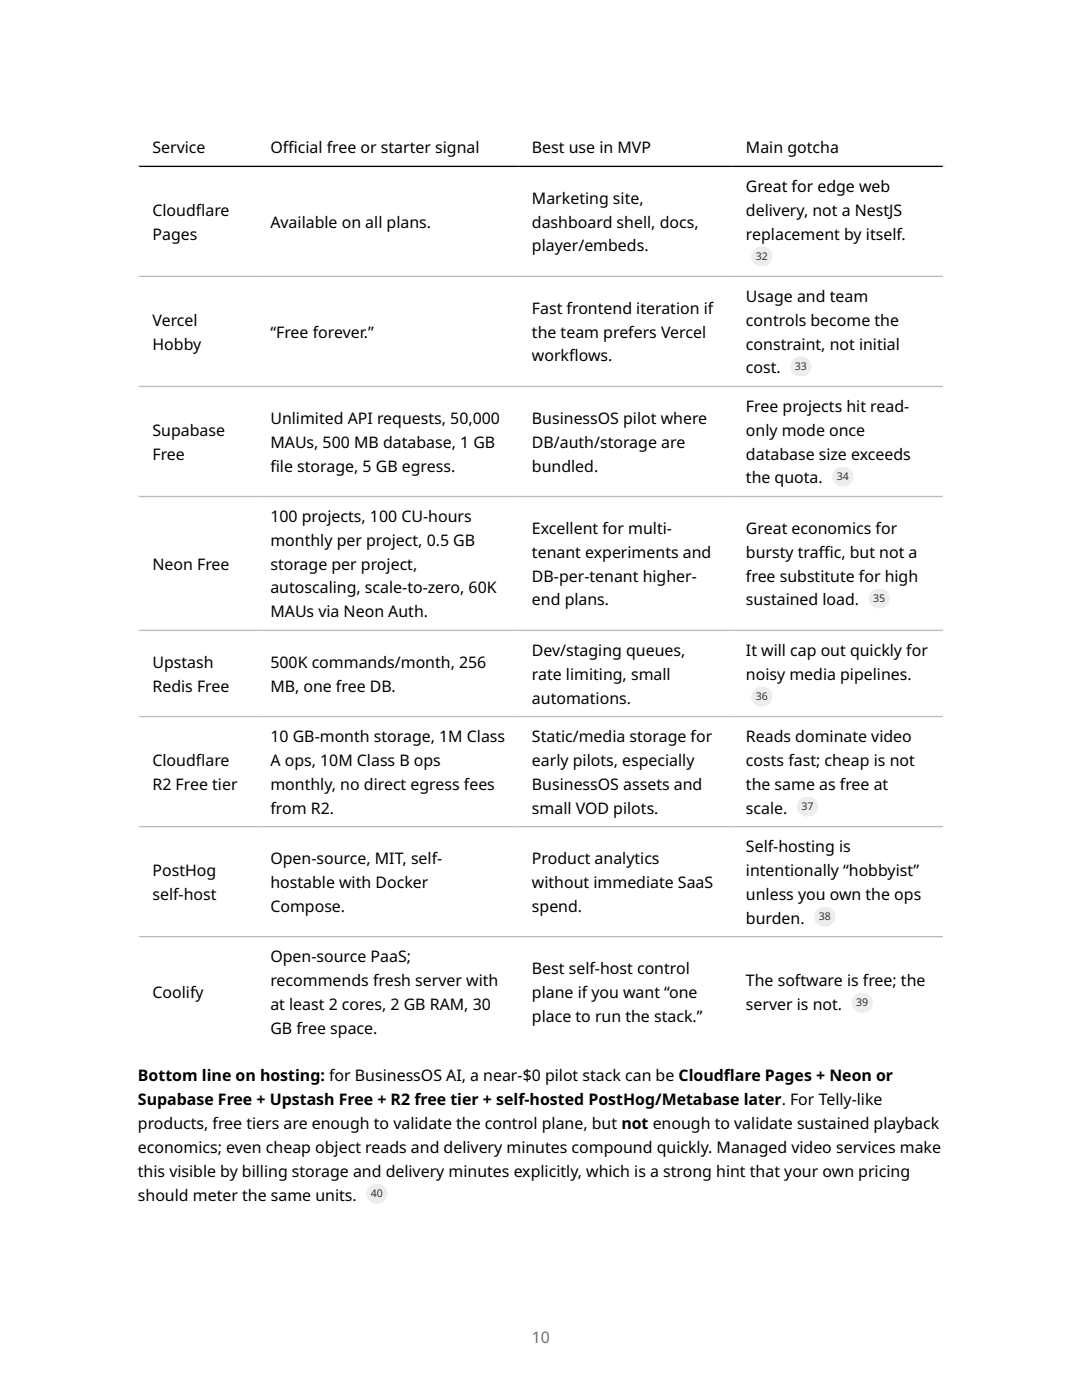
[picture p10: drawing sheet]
<svg xmlns="http://www.w3.org/2000/svg" width="216mm" height="279mm" viewBox="0 0 216 279" stroke-linecap="round" stroke-linejoin="round" font-family="sans-serif">
<defs><g id="words">
<g font-size="3.2">
<text x="30.4" y="30.6">Service</text>
<text x="54" y="30.6">Of</text>
<text x="56.4" y="30.6">f</text>
<text x="56.4" y="30.6">icial free or starter signal</text>
<text x="106.1" y="30.6">Best use in MVP</text>
<text x="148.8" y="30.6">Main gotcha</text>
<text x="106.1" y="40.7">Marketing site,</text>
<text x="148.8" y="38.3">Great for edge web</text>
<text x="30.4" y="43">Cloudf</text>
<text x="30.4" y="47.8">Pages</text>
<text x="39.1" y="43">lare</text>
<text x="54" y="45.4">Available on all plans.</text>
<text x="106.1" y="45.4">dashboard shell, docs,</text>
<text x="148.8" y="43">delivery, not a NestJS</text>
<text x="148.8" y="47.8">replacement by itself.</text>
<text x="106.1" y="50.2">player/embeds.</text>
<text x="30.4" y="65">Vercel</text>
<text x="106.1" y="62.6">Fast frontend iteration if</text>
<text x="148.8" y="60.2">Usage and team</text>
<text x="148.8" y="65">controls become the</text>
<text x="30.4" y="69.8">Hobby</text>
<text x="54" y="67.4">“Free forever.”</text>
<text x="106.1" y="67.4">the team prefers Vercel</text>
<text x="148.8" y="69.8">constraint, not initial</text>
<text x="106.1" y="72.1">workf</text>
<text x="113.6" y="72.1">lows.</text>
<text x="148.8" y="74.5">cost.</text>
<text x="148.8" y="82.2">Free projects hit read-</text>
<text x="30.4" y="87">Supabase</text>
<text x="54" y="84.6">Unlimited API requests, 50,000</text>
<text x="54" y="89.3">MAUs, 500 MB database, 1 GB</text>
<text x="106.1" y="84.6">BusinessOS pilot where</text>
<text x="106.1" y="89.3">DB/auth/storage are</text>
<text x="148.8" y="87">only mode once</text>
<text x="30.4" y="91.7">Free</text>
<text x="54" y="94.1">f</text>
<text x="54" y="94.1">ile storage, 5 GB egress.</text>
<text x="106.1" y="94.1">bundled.</text>
<text x="148.8" y="91.7">database size exceeds</text>
<text x="148.8" y="96.5">the quota.</text>
<text x="54" y="104.2">100 projects, 100 CU-hours</text>
<text x="106.1" y="106.5">Excellent for multi-</text>
<text x="148.8" y="106.5">Great economics for</text>
<text x="30.4" y="113.7">Neon Free</text>
<text x="54" y="108.9">monthly per project, 0.5 GB</text>
<text x="54" y="113.7">storage per project,</text>
<text x="106.1" y="111.3">tenant experiments and</text>
<text x="148.8" y="111.3">bursty traf</text>
<text x="163.4" y="111.3">f</text>
<text x="163.4" y="111.3">ic, but not a</text>
<text x="54" y="118.4">autoscaling, scale-to-zero, 60K</text>
<text x="106.1" y="116.1">DB-per-tenant higher-</text>
<text x="148.8" y="116.1">free substitute for high</text>
<text x="54" y="123.2">MAUs via Neon Auth.</text>
<text x="106.1" y="120.8">end plans.</text>
<text x="148.8" y="120.8">sustained load.</text>
<text x="106.1" y="130.9">Dev/staging queues,</text>
<text x="148.8" y="130.9">It will cap out quickly for</text>
<text x="30.4" y="133.3">Upstash</text>
<text x="54" y="133.3">500K commands/month, 256</text>
<text x="106.1" y="135.6">rate limiting, small</text>
<text x="148.8" y="135.6">noisy media pipelines.</text>
<text x="30.4" y="138">Redis Free</text>
<text x="54" y="138">MB, one free DB.</text>
<text x="106.1" y="140.4">automations.</text>
<text x="54" y="148.1">10 GB-month storage, 1M Class</text>
<text x="106.1" y="148.1">Static/media storage for</text>
<text x="148.8" y="148.1">Reads dominate video</text>
<text x="30.4" y="152.8">Cloudf</text>
<text x="39.1" y="152.8">lare</text>
<text x="54" y="152.8">A ops, 10M Class B ops</text>
<text x="106.1" y="152.8">early pilots, especially</text>
<text x="148.8" y="152.8">costs fast; cheap is not</text>
<text x="30.4" y="157.6">R2 Free tier</text>
<text x="54" y="157.6">monthly, no direct egress fees</text>
<text x="106.1" y="157.6">BusinessOS assets and</text>
<text x="148.8" y="157.6">the same as free at</text>
<text x="54" y="162.4">from R2.</text>
<text x="106.1" y="162.4">small VOD pilots.</text>
<text x="148.8" y="162.4">scale.</text>
<text x="54" y="172.4">Open-source, MIT, self-</text>
<text x="106.1" y="172.4">Product analytics</text>
<text x="148.8" y="170">Self-hosting is</text>
<text x="30.4" y="174.8">PostHog</text>
<text x="30.4" y="179.6">self-host</text>
<text x="54" y="177.2">hostable with Docker</text>
<text x="106.1" y="177.2">without immediate SaaS</text>
<text x="148.8" y="174.8">intentionally “hobbyist”</text>
<text x="148.8" y="179.6">unless you own the ops</text>
<text x="54" y="181.9">Compose.</text>
<text x="106.1" y="181.9">spend.</text>
<text x="148.8" y="184.3">burden.</text>
<text x="54" y="192">Open-source PaaS;</text>
<text x="54" y="196.8">recommends fresh server with</text>
<text x="106.1" y="194.4">Best self-host control</text>
<text x="148.8" y="196.8">The software is free; the</text>
<text x="30.4" y="199.1">Coolify</text>
<text x="54" y="201.5">at least 2 cores, 2 GB RAM, 30</text>
<text x="106.1" y="199.1">plane if you want “one</text>
<text x="106.1" y="203.9">place to run the stack.”</text>
<text x="148.8" y="201.5">server is not.</text>
<text x="54" y="206.3">GB free space.</text>
<text x="27.5" y="215.8">Bottom line on hosting: for BusinessOS AI, a near-$0 pilot stack can be Cloudf</text>
<text x="144.4" y="215.8">lare Pages + Neon or</text>
<text x="27.5" y="220.6">Supabase Free + Upstash Free + R2 free tier + self-hosted PostHog/Metabase later. For Telly-like</text>
<text x="27.5" y="225.3">products, free tiers are enough to validate the control plane, but not enough to validate sustained playback</text>
<text x="27.5" y="230.1">economics; even cheap object reads and delivery minutes compound quickly. Managed video services make</text>
<text x="27.5" y="234.9">this visible by billing storage and delivery minutes explicitly, which is a strong hint that your own pricing</text>
<text x="27.5" y="239.6">should meter the same units.</text>
</g>
<text font-size="3.2" fill="#6e6e6e" x="106.1" y="267.9">10</text>
<g font-size="2.1" fill="#333">
<text x="150.8" y="51.9">32</text>
<text x="158.6" y="73.8">33</text>
<text x="167" y="95.8">34</text>
<text x="174.2" y="120.1">35</text>
<text x="150.8" y="139.7">36</text>
<text x="159.9" y="161.7">37</text>
<text x="163.4" y="183.6">38</text>
<text x="170.8" y="200.8">39</text>
<text x="74" y="238.9">40</text>
</g>
</g></defs>
<path d="M27.5 25.5h160.9M27.6 25.4v183.6M188.3 25.4v183.6M27.5 208.9h160.9" fill="none" stroke="#fff" stroke-width=".26"/>
<path d="M27.5 33.2h160.9" fill="none" stroke="#000" stroke-width=".26"/>
<path d="M27.5 55.2h160.9M27.5 77.1h160.9M27.5 99.1h160.9M27.5 125.8h160.9M27.5 143h160.9M27.5 165h160.9M27.5 186.9h160.9" fill="none" stroke="#bbb" stroke-width=".26"/>
<g fill="#ededed">
<path d="M149.9 49.2h4.2v4h-4.2z"/>
<path d="M157.7 71.2h4.2v3.9h-4.2z"/>
<path d="M166.1 93.1h4.2v4h-4.2z"/>
<path d="M173.3 117.5h4.3v3.9h-4.3z"/>
<path d="M149.9 137h4.2v4h-4.2z"/>
<path d="M159 159h4.3v4h-4.3z"/>
<path d="M162.4 181h4.3v3.9h-4.3z"/>
<path d="M169.9 198.2h4.3v3.9h-4.3z"/>
<path d="M73.1 236.3h4.2v3.9h-4.2z"/>
</g>
<use href="#words"/>
</svg>
